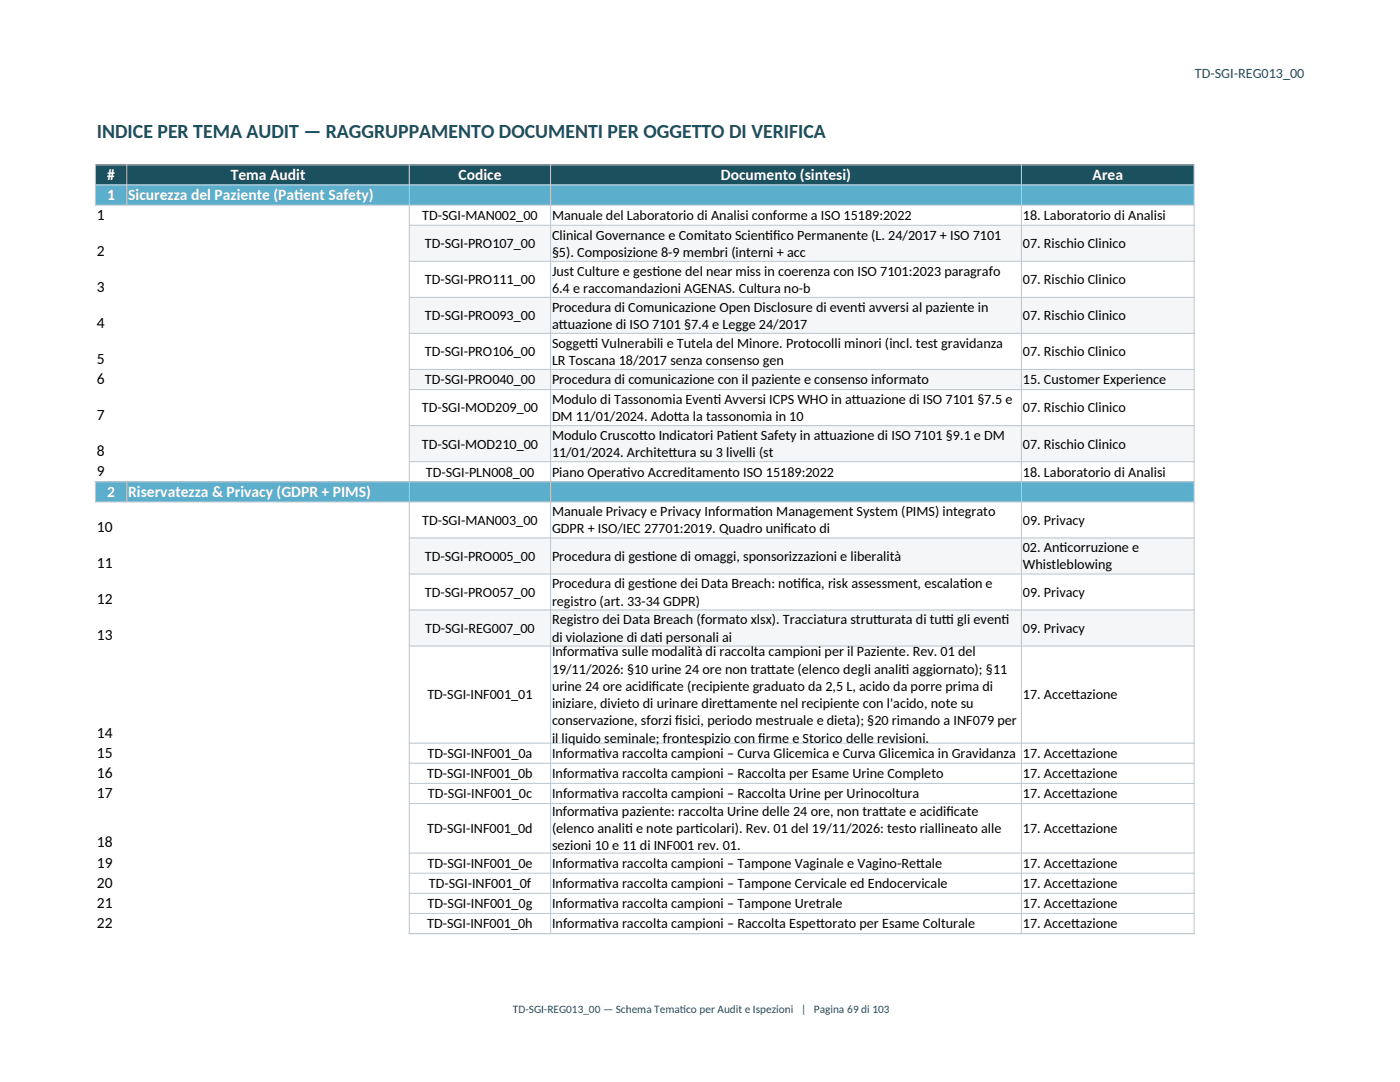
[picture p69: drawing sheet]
<svg xmlns="http://www.w3.org/2000/svg" width="279mm" height="216mm" viewBox="0 0 279 216" stroke-linecap="round" stroke-linejoin="round" font-family="sans-serif">
<defs><g id="words">
<text font-size="4" fill="#1b505f" x="19.3" y="27.6">INDICE PER TEMA AUDIT — RAGGRUPPAMENTO DOCUMENTI PER OGGETTO DI VERIFICA</text>
<g font-size="3.1" fill="#fff">
<text x="21.4" y="36">#</text>
<text x="46.1" y="36">Tema Audit</text>
<text x="91.5" y="36">Codice</text>
<text x="143.9" y="36">Documento (sintesi)</text>
<text x="218.1" y="36">Area</text>
<text x="21.4" y="40">1</text>
<text x="25.6" y="40">Sicurezza del Paziente (Pat</text>
<text x="58.7" y="40">ient Safety)</text>
<text x="21.4" y="99.2">2</text>
<text x="25.6" y="99.2">Riservatezza &amp; Privacy (GDPR + PIMS)</text>
</g>
<g font-size="3.1">
<text x="19.3" y="43.8">1</text>
<text x="19.3" y="51">2</text>
<text x="19.3" y="58.2">3</text>
<text x="19.3" y="65.4">4</text>
<text x="19.3" y="72.6">5</text>
<text x="19.3" y="76.6">6</text>
<text x="19.3" y="83.8">7</text>
<text x="19.3" y="91">8</text>
<text x="19.3" y="95">9</text>
<text x="19.3" y="106.2">10</text>
<text x="19.3" y="113.4">11</text>
<text x="19.3" y="120.6">12</text>
<text x="19.3" y="127.8">13</text>
<text x="19.3" y="147.2">14</text>
<text x="19.3" y="151.2">15</text>
<text x="19.3" y="155.2">16</text>
<text x="19.3" y="159.2">17</text>
<text x="19.3" y="169.1">18</text>
<text x="19.3" y="173.1">19</text>
<text x="19.3" y="177.1">20</text>
<text x="19.3" y="181.2">21</text>
<text x="19.3" y="185.2">22</text>
</g>
<text font-size="2.8" fill="#1b505f" x="238.5" y="15.6">TD-SGI-REG013_00</text>
<g font-size="2.8">
<text x="84.3" y="43.9">TD-SGI-MAN002_00</text>
<text x="110.2" y="43.9">Manuale del Laboratorio di Analisi conforme a ISO 15189:2022</text>
<text x="110.2" y="47.8">Clinical Governance e Comitato Scientico Permanente (L. 24/2017 + ISO 7101</text>
<text x="152.7" y="47.8">if</text>
<text x="204.1" y="43.9">18. Laboratorio di Analisi</text>
<text x="84.8" y="49.5">TD-SGI-PRO107_00</text>
<text x="110.2" y="51.2">§5). Composizione 8-9 membri (interni + acc</text>
<text x="204.1" y="49.5">07. Rischio Clinico</text>
<text x="84.8" y="56.7">TD-SGI-PRO111_00</text>
<text x="110.2" y="55">Just Culture e gest</text>
<text x="110.2" y="58.4">6.4 e raccomandazioni AGENAS. Cultura no-b</text>
<text x="130.2" y="55">ione del near miss in coerenza con ISO 7101:2023 paragrafo</text>
<text x="204.1" y="56.7">07. Rischio Clinico</text>
<text x="84.8" y="63.9">TD-SGI-PRO093_00</text>
<text x="110.2" y="62.2">Procedura di Comunicazione Open Disclosure di event</text>
<text x="110.2" y="65.6">at</text>
<text x="111.5" y="65.6">tuazione di ISO 7101 §7.4 e Legge 24/2017</text>
<text x="171.2" y="62.2">i avversi al paziente in</text>
<text x="204.1" y="63.9">07. Rischio Clinico</text>
<text x="84.8" y="71.1">TD-SGI-PRO106_00</text>
<text x="110.2" y="69.4">Sogget</text>
<text x="117" y="69.4">t</text>
<text x="117" y="69.4">i Vulnerabili e Tutela del Minore. Protocolli minori (incl. test gravidanza</text>
<text x="204.1" y="71.1">07. Rischio Clinico</text>
<text x="84.8" y="76.7">TD-SGI-PRO040_00</text>
<text x="110.2" y="76.7">Procedura di comunicazione con il paziente e consenso informato</text>
<text x="110.2" y="72.8">LR Toscana 18/2017 senza consenso gen</text>
<text x="204.1" y="76.7">15. Customer Experience</text>
<text x="84.2" y="82.3">TD-SGI-MOD209_00</text>
<text x="110.2" y="80.6">Modulo di Tassonomia Event</text>
<text x="142.4" y="80.6">i Avversi ICPS WHO in at</text>
<text x="170" y="80.6">tuazione di ISO 7101 §7.5 e</text>
<text x="204.1" y="82.3">07. Rischio Clinico</text>
<text x="84.2" y="89.5">TD-SGI-MOD210_00</text>
<text x="110.2" y="84">DM 11/01/2024. Adot</text>
<text x="110.2" y="87.8">Modulo Cruscot</text>
<text x="127.5" y="87.8">to Indicatori Pat</text>
<text x="134.5" y="84">ta la tassonomia in 10</text>
<text x="145.8" y="87.8">ient Safety in at</text>
<text x="163.8" y="87.8">tuazione di ISO 7101 §9.1 e DM</text>
<text x="204.1" y="89.5">07. Rischio Clinico</text>
<text x="85" y="95.1">TD-SGI-PLN008_00</text>
<text x="110.2" y="95.1">Piano Operat</text>
<text x="110.2" y="91.2">11/01/2024. Architet</text>
<text x="124.3" y="95.1">ivo Accreditamento ISO 15189:2022</text>
<text x="133.4" y="91.2">tura su 3 livelli (st</text>
<text x="204.1" y="95.1">18. Laboratorio di Analisi</text>
<text x="84.3" y="104.7">TD-SGI-MAN003_00</text>
<text x="110.2" y="103">Manuale Privacy e Privacy Informat</text>
<text x="110.2" y="106.4">GDPR + ISO/IEC 27701:2019. Quadro unif</text>
<text x="149.7" y="103">ion Management System (PIMS) integrato</text>
<text x="156.4" y="106.4">icato di</text>
<text x="204.1" y="104.7">09. Privacy</text>
<text x="84.8" y="111.9">TD-SGI-PRO005_00</text>
<text x="110.2" y="111.9">Procedura di gest</text>
<text x="129.2" y="111.9">ione di omaggi, sponsorizzazioni e liberalità</text>
<text x="204.1" y="110.2">02. Ant</text>
<text x="204.1" y="113.6">Whistleblowing</text>
<text x="211.5" y="110.2">icorruzione e</text>
<text x="84.8" y="119.1">TD-SGI-PRO057_00</text>
<text x="110.2" y="117.4">Procedura di gest</text>
<text x="129.2" y="117.4">ione dei Data Breach: notica, risk assessment, escalat</text>
<text x="158.3" y="117.4">if</text>
<text x="191.5" y="117.4">ion e</text>
<text x="204.1" y="119.1">09. Privacy</text>
<text x="110.2" y="120.8">registro (art. 33-34 GDPR)</text>
<text x="110.2" y="124.6">Registro dei Data Breach (formato xlsx). Tracciatura strut</text>
<text x="174.2" y="124.6">turata di tut</text>
<text x="188" y="124.6">t</text>
<text x="188" y="124.6">i gli event</text>
<text x="199.9" y="124.6">i</text>
<text x="84.8" y="126.3">TD-SGI-REG007_00</text>
<text x="110.2" y="128">di violazione di dat</text>
<text x="110.2" y="131">Informat</text>
<text x="119.3" y="131">iva sulle modalità di raccolta campioni per il Paziente. Rev. 01 del</text>
<text x="130.7" y="128">i personali ai</text>
<text x="204.1" y="126.3">09. Privacy</text>
<text x="110.2" y="134.4">19/11/2026: §10 urine 24 ore non trat</text>
<text x="110.2" y="137.9">urine 24 ore acidif</text>
<text x="130.1" y="137.9">icate (recipiente graduato da 2,5 L, acido da porre prima di</text>
<text x="153.1" y="134.4">tate (elenco degli analit</text>
<text x="179.9" y="134.4">i aggiornato); §11</text>
<text x="85.3" y="139.6">TD-SGI-INF001_01</text>
<text x="110.2" y="141.3">iniziare, divieto di urinare diret</text>
<text x="144.5" y="141.3">tamente nel recipiente con l'acido, note su</text>
<text x="204.1" y="139.6">17. Accet</text>
<text x="213.8" y="139.6">tazione</text>
<text x="110.2" y="144.8">conservazione, sforzi f</text>
<text x="110.2" y="148.2">il liquido seminale; frontespizio con f</text>
<text x="134.7" y="144.8">isici, periodo mestruale e dieta); §20 rimando a INF079 per</text>
<text x="151.3" y="148.2">irme e Storico delle revisioni.</text>
<text x="85.3" y="155.3">TD-SGI-INF001_0b</text>
<text x="85.3" y="151.3">TD-SGI-INF001_0a</text>
<text x="110.2" y="151.3">Informat</text>
<text x="110.2" y="155.3">Informat</text>
<text x="119.3" y="151.3">iva raccolta campioni – Curva Glicemica e Curva Glicemica in Gravidanza</text>
<text x="119.3" y="155.3">iva raccolta campioni – Raccolta per Esame Urine Completo</text>
<text x="204.1" y="151.3">17. Accet</text>
<text x="204.1" y="155.3">17. Accet</text>
<text x="213.8" y="151.3">tazione</text>
<text x="213.8" y="155.3">tazione</text>
<text x="85.4" y="159.3">TD-SGI-INF001_0c</text>
<text x="110.2" y="159.3">Informat</text>
<text x="119.3" y="159.3">iva raccolta campioni – Raccolta Urine per Urinocoltura</text>
<text x="204.1" y="159.3">17. Accet</text>
<text x="213.8" y="159.3">tazione</text>
<text x="85.3" y="166.3">TD-SGI-INF001_0d</text>
<text x="110.2" y="162.8">Informat</text>
<text x="110.2" y="166.2">(elenco analit</text>
<text x="119.3" y="162.8">iva paziente: raccolta Urine delle 24 ore, non trat</text>
<text x="124.7" y="166.2">i e note part</text>
<text x="138.8" y="166.2">icolari). Rev. 01 del 19/11/2026: testo riallineato alle</text>
<text x="175.4" y="162.8">tate e acidif</text>
<text x="188.9" y="162.8">icate</text>
<text x="204.1" y="166.3">17. Accet</text>
<text x="213.8" y="166.3">tazione</text>
<text x="85.3" y="173.2">TD-SGI-INF001_0e</text>
<text x="110.2" y="173.2">Informat</text>
<text x="110.2" y="169.7">sezioni 10 e 11 di INF001 rev. 01.</text>
<text x="119.3" y="173.2">iva raccolta campioni – Tampone Vaginale e Vagino-Ret</text>
<text x="182.8" y="173.2">tale</text>
<text x="204.1" y="173.2">17. Accet</text>
<text x="213.8" y="173.2">tazione</text>
<text x="85.6" y="177.2">TD-SGI-INF001_0f</text>
<text x="110.2" y="177.2">Informat</text>
<text x="119.3" y="177.2">iva raccolta campioni – Tampone Cervicale ed Endocervicale</text>
<text x="204.1" y="177.2">17. Accet</text>
<text x="213.8" y="177.2">tazione</text>
<text x="85.3" y="185.3">TD-SGI-INF001_0h</text>
<text x="85.3" y="181.2">TD-SGI-INF001_0g</text>
<text x="110.2" y="181.2">Informat</text>
<text x="110.2" y="185.3">Informat</text>
<text x="119.3" y="181.2">iva raccolta campioni – Tampone Uretrale</text>
<text x="119.3" y="185.3">iva raccolta campioni – Raccolta Espet</text>
<text x="162.9" y="185.3">torato per Esame Colturale</text>
<text x="204.1" y="181.2">17. Accet</text>
<text x="204.1" y="185.3">17. Accet</text>
<text x="213.8" y="181.2">tazione</text>
<text x="213.8" y="185.3">tazione</text>
</g>
<g font-size="2.3" fill="#1b505f">
<text x="102.4" y="202">TD-SGI-REG013_00 — Schema Temat</text>
<text x="135.7" y="202">ico per Audit e Ispezioni | Pagina 69 di 103</text>
</g>
</g></defs>
<path d="M19 32.9h219.3v4h-219.3z" fill-rule="evenodd" fill="#1b505f"/>
<path d="M19 36.9h219.3v4h-219.3z" fill-rule="evenodd" fill="#5bafcc"/>
<g fill="#f4f6f8">
<path d="M81.7 44.9h156.6v7.2h-156.6z" fill-rule="evenodd"/>
<path d="M81.7 59.3h156.6v7.2h-156.6z" fill-rule="evenodd"/>
<path d="M81.7 73.7h156.6v4h-156.6z" fill-rule="evenodd"/>
<path d="M81.7 84.9h156.6v7.2h-156.6z" fill-rule="evenodd"/>
</g>
<path d="M19 96.1h219.3v4h-219.3z" fill-rule="evenodd" fill="#5bafcc"/>
<g fill="#f4f6f8">
<path d="M81.7 107.3h156.6v7.2h-156.6z" fill-rule="evenodd"/>
<path d="M81.7 121.7h156.6v7.2h-156.6z" fill-rule="evenodd"/>
</g>
<g fill="none" stroke="#bfc9d1" stroke-width=".21">
<path d="M18.9 32.9h219.5M18.9 36.9h219.5M19 32.8v8.2M25.3 32.8v8.2M81.7 32.8v153.6M109.9 32.8v153.6M203.9 32.8v153.6M238.3 32.8v153.6M18.9 40.9h219.5M81.6 45h156.8M81.6 52.1h156.8M81.6 59.3h156.8"/>
<path d="M81.6 66.5h156.8M81.6 73.7h156.8M81.6 77.7h156.8M18.9 96.1h219.5M19 96v4.3M25.3 96v4.3M81.6 84.9h156.8M81.6 92.1h156.8M18.9 100.2h219.5M81.6 107.3h156.8M81.6 114.5h156.8M81.6 121.7h156.8"/>
<path d="M81.6 128.9h156.8M81.6 148.3h156.8M81.6 152.3h156.8M81.6 156.3h156.8M81.6 160.3h156.8M81.6 170.2h156.8M81.6 174.2h156.8M81.6 178.3h156.8M81.6 182.3h156.8M81.6 186.3h156.8"/>
</g>
<use href="#words"/>
</svg>
